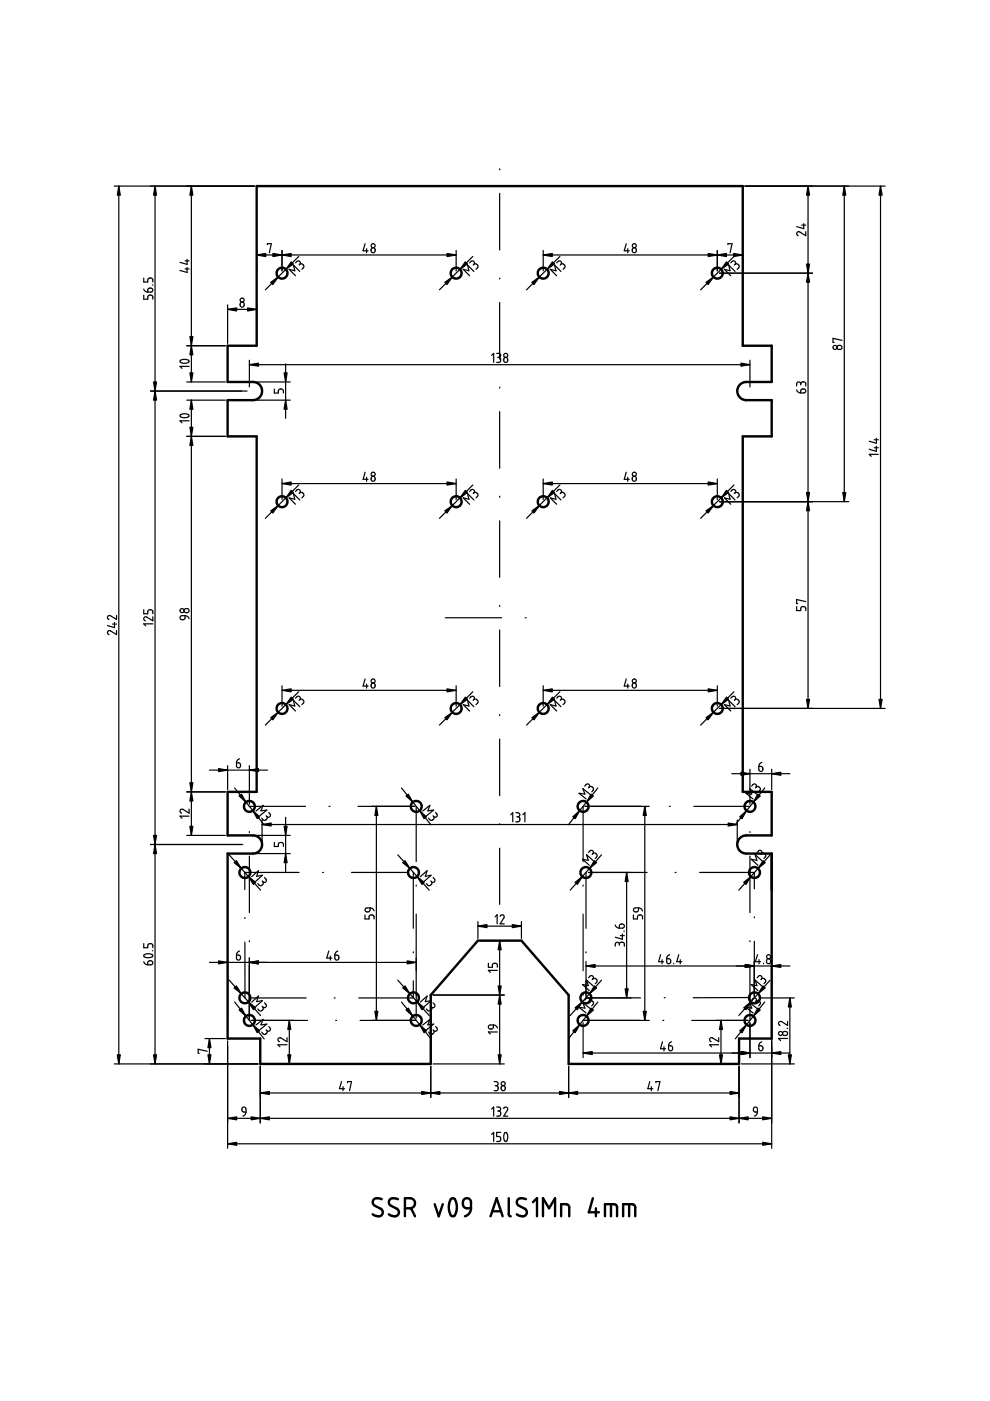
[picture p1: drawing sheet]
<svg xmlns="http://www.w3.org/2000/svg" width="210mm" height="297mm" viewBox="0 0 210 297" stroke-linecap="round" stroke-linejoin="round" font-family="sans-serif">
<g fill="none" stroke="#000" stroke-width=".51">
<path d="M54.4 39.5h103.1v33.8h6.1v7.7h-5.8l-.7 .3-.4 .4-.4 1.1 .3 1.1 1 .8 6 .1v7.7h-6.1v75.4h6.1v9.2l-6 .1-.9 .7-.3 .5-.1 .8 .2 .7 .3 .5 1.1 .6h5.7v39.2h-6.9v5.4h-36.1v-14.6l-10-11.6h-9.3l-10 11.6v14.6h-36.1v-5.4h-6.9v-39.2l5.8-.1 1-.6 .5-1-.1-.9-.3-.5-1-.7-5.9-.1v-9.2h6.1v-75.4h-6.1v-7.7h5.8l1-.6 .5-1.1-.1-.8-.3-.5-1-.7-5.9-.1v-7.7h6.1zM80.9 254.3l-.7-.3-.6 .1-.4 .3-.2 .5 .3 .6 1.7 1 .2 .4-.2 .6-.4 .4h-.6l-1-.4M84.4 254.3l-.8-.3-.6 .1-.5 .4-.1 .5 .4 .6 1.6 .9 .2 .6-.2 .4-.4 .4h-.5l-1.1-.4M85.9 256.2h1.2l.7-.4 .2-.9-.4-.6-.5-.3h-1.2v3.9M87.1 256.2l.9 1.7M92.2 255.3l.8 2.6 .9-2.6M95.6 254.2l.3-.2 .5 .2 .4 1.3-.1 1.5-.3 .7-.3 .2-.5-.2-.4-1.2v-1.2zM98.3 254.4l.6-.4 .5 .1 .3 .2 .2 .6v1.3h-1.1l-.4-.3-.3-.5v-.7zM99.9 256.2l-.4 1-.5 .5-.4 .2M104 257.9l1.3-3.9 1.3 3.9M104.4 256.8h1.8M107.9 254v3.5l.4 .4"/>
<path d="M111.5 254.3l-.8-.3-.6 .1-.4 .4-.1 .5 .3 .6 1.6 .8 .2 .6-.2 .5-.4 .4h-.5l-1-.4M113 254.9l.9-.9v3.9M115.1 257.9v-3.9l1.3 2.2 1.3-2.2v3.9M119 257.9v-2.6h1.1l.4 .2 .2 .4v2M125.7 254l-.9 3h2.2M126.3 256.2v1.7M128.3 257.9v-2.6h1.9l.4 .2 .2 .4v2M129.5 255.3v2.6M132.1 257.9v-2.6h2l.3 .1 .3 .5v2M133.4 255.3v2.6"/>
<circle cx="59.8" cy="57.9" r="1.15"/>
<circle cx="96.7" cy="57.9" r="1.15"/>
<circle cx="115.2" cy="57.9" r="1.15"/>
<circle cx="152.1" cy="57.9" r="1.15"/>
<circle cx="59.8" cy="106.4" r="1.15"/>
<circle cx="96.7" cy="106.4" r="1.15"/>
<circle cx="115.2" cy="106.4" r="1.15"/>
<circle cx="152.1" cy="106.4" r="1.15"/>
<circle cx="59.8" cy="150.2" r="1.15"/>
<circle cx="96.7" cy="150.2" r="1.15"/>
<circle cx="115.2" cy="150.2" r="1.15"/>
<circle cx="152.1" cy="150.2" r="1.15"/>
<circle cx="52.9" cy="171" r="1.16"/>
<circle cx="88.2" cy="171" r="1.16"/>
<circle cx="123.6" cy="171" r="1.16"/>
<circle cx="159" cy="171" r="1.16"/>
<circle cx="51.9" cy="185" r="1.15"/>
<circle cx="87.7" cy="185" r="1.15"/>
<circle cx="124.2" cy="185" r="1.15"/>
<circle cx="160" cy="185" r="1.15"/>
<circle cx="51.9" cy="211.6" r="1.15"/>
<circle cx="52.9" cy="216.4" r="1.16"/>
<circle cx="87.7" cy="211.6" r="1.15"/>
<circle cx="88.3" cy="216.3" r="1.15"/>
<circle cx="123.6" cy="216.4" r="1.15"/>
<circle cx="124.2" cy="211.6" r="1.15"/>
<circle cx="159" cy="216.3" r="1.15"/>
<circle cx="160" cy="211.6" r="1.15"/>
</g>
<g fill="none" stroke="#000" stroke-width=".25">
<path d="M24.2 39.5h29.7M25.2 39.5v186.1M32.9 39.5v186.1M40.6 39.5v41.5M105.9 35.8v.2M157.9 39.5h29.8M171.3 39.5v110.7M179 39.5v66.9M186.7 39.5v110.7M30.5 58.9v.9h.8l.1-.6 .2-.3 .7 .2 .1 .7M39.2 57h.9M39.2 55.3h.9"/>
<path d="M39.7 56.7v1.1l-1.5-.5M39.7 55v1l-1.5-.4M54.4 54.1h42.3M54.4 53.1v4.3M56.7 51.9v-.2h.8l-.4 1.9M59.8 53.1v4.3M62.7 55.7l.4-.4 .4 .1 .2 .3-.1 .3M63.3 54.4l-7 7M63.6 56l.4-.1 .4 .4v.4l-.4 .4M63.6 57.6l-1.4-1.4 .3 1.2-1.2-.3 1.4 1.4M63.6 56l-.2 .2M77.4 51.7l-.4 1.5h1"/>
<path d="M77.7 52.7v.9M96.7 53.1v4.3M99.6 55.7l.4-.4 .4 .1 .2 .3-.1 .3M100.2 54.4l-7 7M100.5 56l.4-.1 .4 .5v.3l-.4 .4M100.5 57.6l-1.4-1.4 .3 1.2-1.2-.3 1.4 1.4M100.5 56l-.2 .2M105.9 41v12M105.9 58.9v.2M115.2 53.1v4.3M115.2 54.1h42.3M118 55.7l.5-.4 .3 .1 .3 .3-.2 .3"/>
<path d="M118.7 54.4l-7.1 7M118.9 56l.5-.1 .4 .5v.3l-.4 .4M118.9 57.6l-1.3-1.4 .3 1.2-1.2-.3 1.3 1.4M118.9 56l-.1 .2M132.8 51.7l-.4 1.5h1M133.1 52.7v.9M134.2 52.6l.4-.1 .3 .3v.6l-.3 .2-.3-.1-.2-.2zM152.1 53.1v4.3M152.6 57.9h19.7M154.3 51.9v-.2h.9l-.4 1.9M154.9 55.7l.5-.4 .3 .1 .3 .2-.1 .4M155.6 54.4l-7.1 7"/>
<path d="M155.9 56l.4-.1 .4 .5v.3l-.4 .4M155.9 57.6l-1.4-1.4 .3 1.2-1.2-.3 1.3 1.4M155.9 56l-.2 .2M157.5 53.1v4.3M170 47.7h.8M170.4 47.4v1.1l-1.5-.5M170.8 49.1v.9l-1.3-.9h-.4l-.2 .5 .3 .4M30.5 62.6v.8h.8l.1-.6 .3-.2 .6 .1 .1 .7M30.5 61.3l.2 .4 .6 .2M31.5 61.2h.7l.2 .3-.1 .3-1 .1zM32.3 60.4h.1M38.2 76.5l.8-.3 .8 .1a.36 .36 0 0 1 .3 .5 .36 .36 0 0 1-.6 .2l-1-.1-.3-.2z"/>
<path d="M39.6 73.3h8.2M40.1 77.7h-1.9l.4 .4M48.3 65.6h6.1M48.3 64.6v8.2M52.9 77.3h106.1M52.9 76.4v5.6M54.4 64.6v8.2M60.6 77.2v11.5M104.2 75.4l.5-.5v1.9M105.3 74.9h.5l.3 .3v.4l-.4 .2M105.5 75.8h.2M105.7 75.8l.4 .2v.6l-.2 .2h-.6"/>
<path d="M105.9 64.1v12M106.9 75.9l.4-.1 .3 .2 .1 .5-.3 .3h-.3l-.3-.2zM159 76.4v5.6M177.5 73.4l.7-.1 .3 .1v.4l-.2 .3h-.6l-.2-.4zM178.5 72.2l-1.9-.5v.9h.2M31.9 82.9h20.5M38.2 88l.8-.3 .8 .1a.36 .36 0 0 1 .3 .5 .36 .36 0 0 1-.6 .2h-1l-.3-.3zM39.6 92.5h8.2M39.6 84.8h8.2M39.6 81h8.2M40.1 89.2h-1.9l.4 .4M40.6 84.8v92.3"/>
<path d="M54.1 84.8h7.4M54.1 81h7.4M58.2 82.5v.8h.8l.1-.6 .3-.2 .6 .1 .1 .7M105.9 82.1v.2M105.9 87.3v12M168.9 82.7l.4 .5 .5 .1M169.8 81.4l-.3-.4h-.3l-.3 .3v.5M169.8 81.4l.3-.4h.5l.2 .3v.5M169.8 81.4v.2M169.9 82.6l.7-.1 .2 .3v.3l-.3 .2h-.7zM185.4 94.9h.8M185.4 93.2h.8"/>
<path d="M185.8 94.6v1.1l-1.5-.5M185.8 92.9v1.1l-1.5-.4M186.2 96.3h-1.9l.4 .5M59.8 102.5h36.9M59.8 101.6v4.3M62.7 104.2l.3-.4h.4l.3 .3-.1 .4M63.3 102.8l-7 7.1M63.6 104.5l.4-.1 .4 .4v.4l-.4 .4M63.6 106l-1.4-1.4 .3 1.3-1.2-.3 1.4 1.3M63.6 104.5l-.2 .1M77.4 100.1l-.4 1.5h1M77.7 101.2v.8"/>
<path d="M78.8 101.1l.4-.1 .3 .3v.6l-.3 .1h-.3l-.2-.3zM96.7 101.6v4.3M99.6 104.2l.4-.4h.3l.3 .3-.1 .4M100.2 102.8l-7 7.1M100.5 104.5l.4-.1 .4 .4v.4l-.4 .4M100.5 106l-1.4-1.4 .3 1.3-1.2-.3 1.4 1.3M100.5 104.5l-.2 .1M105.9 105.2v.2M105.9 110.4v12M115.2 102.5h36.9M115.2 101.6v4.3M118 104.2l.4-.4h.3l.3 .3-.1 .4"/>
<path d="M118.7 102.8l-7.1 7.1M118.9 104.5l.5-.1 .4 .4v.4l-.4 .4M118.9 106l-1.3-1.4 .3 1.3-1.2-.3 1.3 1.3M118.9 104.5l-.1 .1M132.8 100.1l-.4 1.5h1M133.1 101.2v.8M134.2 101.1l.3-.1 .3 .1 .1 .6-.1 .2-.4 .1-.2-.1zM152.1 101.6v4.3M152.6 106.4h27.4M154.9 104.2l.5-.4h.3l.3 .3-.1 .4M155.6 102.8l-7.1 7.1M155.9 104.5l.4-.1 .4 .4v.4l-.4 .4"/>
<path d="M155.9 106l-1.4-1.4 .3 1.3-1.2-.3 1.3 1.3M155.9 104.5l-.2 .1M23.9 132.3h.8M24.3 132v1.1l-1.5-.5M24.7 133.7v.9l-1.4-.9h-.3l-.2 .5 .3 .4M24.7 130.5v.8l-1.4-.8h-.3l-.2 .5 .3 .3M30.5 129.3v.8h.8l.1-.6 .3-.2 .6 .1 .1 .7M32.4 130.8v.8l-1.4-.8-.4 .1-.1 .4 .3 .3M32.4 132.3h-1.9l.4 .4M38.3 130.6l.9-.1-.1 .7-.2 .2-.6-.1-.1-.4zM39.1 129.2l.8-.1 .1 .6-.2 .2h-.5l-.3-.3zM39.2 130.5l.6 .2 .3 .5"/>
<path d="M94.4 131h12M105.9 128.4v.2M105.9 133.6v12M111.4 131h.1M168.9 128.6v.9h.9v-.6l.3-.3 .6 .1 .1 .8M170.8 127.6l-1.9-.5v.9h.2M59.8 145.4v4.3M59.8 146.4h36.9M62.7 148l.3-.3 .4-.1 .3 .3-.1 .4M63.3 146.7l-7 7M63.6 148.3l.3-.1 .5 .4v.4l-.4 .4M63.6 148.3l-.2 .2"/>
<path d="M63.6 149.8l-1.4-1.3 .3 1.2-1.2-.3 1.4 1.3M77.4 144l-.4 1.5h1M77.7 145v.9M78.8 144.9l.4-.1 .3 .3v.6l-.3 .2-.3-.1-.2-.2zM96.7 145.4v4.3M99.6 148l.4-.4h.3l.3 .3-.1 .4M100.2 146.7l-7 7M100.5 148.3h.5l.3 .4v.3l-.4 .4M100.5 149.8l-1.4-1.3 .3 1.2-1.2-.3 1.4 1.3M100.5 148.3l-.2 .2M105.9 151.5v.2M105.9 156.7v12"/>
<path d="M115.2 145.4v4.3M115.2 146.4h36.9M118 148l.4-.4h.3l.3 .3-.1 .4M118.7 146.7l-7.1 7M118.9 148.3h.5l.4 .4-.1 .3-.3 .4M118.9 149.8l-1.3-1.3 .3 1.2-1.2-.3 1.3 1.3M118.9 148.3l-.1 .2M132.8 144l-.4 1.5h1M133.1 145v.9M134.2 145l.2-.2 .4 .1 .1 .6-.1 .3-.4 .1-.2-.2zM152.1 145.4v4.3M152.6 150.2h35.1"/>
<path d="M154.9 148l.5-.4h.3l.3 .4-.1 .3M155.6 146.7l-7.1 7M155.9 148.3h.5l.3 .4v.3l-.4 .4M155.9 149.8l-1.4-1.3 .3 1.2-1.2-.3 1.3 1.3M155.9 148.3l-.2 .2M31.9 179h19.6M39.6 177.1h8.2M39.6 167.9h8.2M40.1 171.6v.8l-1.3-.8h-.4l-.2 .5 .3 .3M40.1 173h-1.9l.4 .5M44.4 163.3h12.3M48.3 162.3v5.1"/>
<path d="M49.7 167.1l6.3 7.8M50.1 161.7l.8 .2 .1 .6-.2 .2-.4 .1-.2-.2zM50.8 160.9l-.4 .2-.3 .6M52.9 162.3v8.2M52.9 176.3v.2M52.9 171h11.9M54.1 177.1h7.4M54.3 172l1.5-1.2-.5 1.1 1.3-.2-1.5 1.3M55.6 174.8h100.7M55.6 173.9v4.7M56.4 173l.2 .1M56.6 173.1v.4l-.4 .4h-.3l-.4-.4"/>
<path d="M57 172.3l.3 .4v.3l-.3 .3-.4-.2M58.2 178.6v.9h.8l.1-.6 .3-.3 .6 .2 .1 .7M60.6 173.3v11.5M69.8 171h.2M75.9 171h12M79.8 171v45.3M85.1 167.1l6.3 7.8M88.2 171v11.7M89.6 172l1.5-1.2-.4 1.1 1.2-.2-1.5 1.3M91.8 173l.1 .1M91.9 173.1l.1 .4-.4 .4h-.4l-.4-.4M92.4 172.3l.3 .3v.4l-.3 .3-.5-.2"/>
<path d="M105.9 174.6v.2M105.9 179.8v11.9M108.3 172.7l.4-.4v1.9M109.4 172.3h.5l.3 .4-.1 .3-.3 .2M109.6 173.2h.2M109.8 173.2l.4 .2v.6l-.3 .2h-.5M110.8 172.7l.5-.4v1.9M123.6 171v11.7M124 166.7l.3-.4 .4-.1 .3 .3-.1 .4M124 171h13.7M124.9 166.9l.4-.2 .5 .3v.4l-.3 .5M124.9 166.9l-.1 .2"/>
<path d="M125.1 168.4l-1.5-1.2 .4 1.2-1.2-.2 1.5 1.2M126.7 167.1l-6.2 7.8M136.7 171v45.3M141.9 171h.2M147.1 171h11.9M155.2 164h12.3M156.3 173.9v4.7M159 163.1v7.4M159 176.3v.2M159.4 166.7l.2-.4 .4-.1 .4 .3-.1 .4M160.3 166.9l.5-.1 .4 .4-.3 .7M160.3 166.9l-.2 .2"/>
<path d="M160.5 168.4l-1.5-1.2 .4 1.2-1.2-.2 1.5 1.2M160.9 162.5l.7 .1 .2 .3-.2 .5-.2 .2-.4-.2zM161.5 161.6l-.4 .3-.2 .6M162.1 167.1l-6.2 7.8M163.6 163.1v4.3M48.6 181.3l6.6 7.4M51.9 199.7v11.9M51.9 194.5v.2M52.9 181.5v12M52.9 199.5v.2M53.4 185.9l1.4-1.3-.4 1.2 1.2-.2-1.4 1.3M54.1 181h7.4"/>
<path d="M55.6 186.8l.1 .1M55.7 186.9l.1 .5-.4 .4-.5-.1-.2-.4M56.1 186.1l.4 .4v.3l-.3 .3-.5-.2M63.4 185h-11.5v3.6M68.4 185h.2M74.5 185h12M77.4 194v.8h.9v-.5l.2-.3h.5l.2 .2 .1 .6M77.5 192.6l.2-.1h.8l-.1 .5-.2 .3h-.5l-.3-.3zM78.5 192.5l.5 .2 .3 .4M84.3 181.3l6.7 7.4M87.6 185v11.8M88.2 187.7v.2"/>
<path d="M88.2 193.8v22.1M89.1 185.9l1.5-1.3-.4 1.2 1.2-.2-1.4 1.3M91.3 186.8l.2 .1M91.5 186.9l.1 .5-.5 .4-.3-.1-.4-.4M91.8 186.1l.4 .4v.3l-.3 .3-.4-.2M101.3 196.4h9.3M101.3 195.4v3.5M101.8 199.4h5.1M105 194.4l.4-.4v1.9M105.9 199.4v26.2M106 194.3l.2-.3h.4l.3 .4-.9 1.5h.9M110.6 195.4v3.5"/>
<path d="M123.6 187.7v.2M123.6 193.8v12M124.2 185v11.8M124.7 185h12.5M124.8 180.7l.3-.3 .4-.1 .3 .3-.1 .4M125.7 181l.4-.2 .5 .4v.3l-.4 .5M125.7 181l-.1 .1M125.8 182.5l-1.4-1.3 .3 1.2-1.2-.2 1.4 1.3M127.5 181.3l-6.6 7.4M130.5 196.1l.3 .5 .5 .2M131.5 196l.5-.1 .2 .1 .1 .6-.3 .2h-.7zM131.5 198.4h.9"/>
<path d="M132 198.1v1l-1.5-.4M132.3 197.4h.1M132.9 185v26.6M134.3 194v.8h.8l.1-.5 .3-.3 .6 .1 .1 .7M134.4 192.7l.2-.2h.8v.5l-.3 .3h-.5l-.3-.3zM135.4 192.5l.5 .2 .3 .4M143.2 185h.1M148.3 185h11.6v3.4M159 181.5v12M159 199.5v.2M159.9 194.4v.2M159.9 199.6v11.9"/>
<path d="M160.5 180.7l.4-.3 .3-.1 .3 .3v.4M161.5 181l.4-.2 .4 .4v.3l-.3 .5M161.5 181l-.2 .1M161.5 182.5l-1.4-1.3 .4 1.2-1.2-.2 1.4 1.3M163.3 181.3l-6.6 7.4M30.5 203.9l.2 .4 .6 .3M30.5 200.1v.8h.8l.1-.6 .3-.2 .6 .1 .1 .7M30.5 202.5l.8-.3 .8 .1a.36 .36 0 0 1 .3 .5 .36 .36 0 0 1-.5 .2l-1.1-.1a.31 .31 0 0 1-.3-.1 .31 .31 0 0 1 0-.3zM31.5 203.8h.7l.2 .3-.1 .3-.3 .2h-.7zM32.3 201.6h.1M44.4 204h43.8M48.3 203.1v12.8"/>
<path d="M48.6 207.8l6.6 7.5M49.7 212.4l6.3 7.9M50.1 202.5l.8 .1 .1 .6-.2 .3-.3 .1-.3-.2zM50.8 201.6l-.4 .3-.3 .6M52.9 203.1v13.2M52.9 211.6h12M53.2 216.3h12M53.4 212.5l1.4-1.3-.4 1.2 1.2-.2-1.4 1.2M54.3 217.3l1.5-1.2-.5 1.2 1.3-.2-1.5 1.2M55.6 213.4l.1 .1M55.7 213.5l.1 .4-.4 .5-.5-.2-.2-.3M56.1 212.6l.3 .4 .1 .4-.4 .3-.4-.2"/>
<path d="M56.4 218.3l.2 .2M56.6 218.5v.4l-.4 .4-.4-.1-.3-.4M57 217.6l.3 .5v.3l-.3 .3-.4-.2M61.3 216.3v9.3M69.7 201.6l-.4 1.5h1.1M70 202.7v.9M70.9 211.6h.2M71 202.5l.8 .1v.6l-.1 .3-.4 .1-.3-.3zM71.2 216.3h.2M71.6 201.6l-.4 .3-.2 .6M76.3 216.3h11.9M84.3 207.8l6.7 7.5"/>
<path d="M85.1 212.4l6.3 7.9M87.6 208v3.6h-11.5M87.6 201.8v.2M89.1 212.5l1.5-1.3-.4 1.2 1.2-.2-1.4 1.2M89.6 217.3l1.5-1.2-.4 1.2 1.2-.2-1.5 1.2M91.3 213.4l.2 .1M91.5 213.5l.1 .4-.5 .5-.3-.1-.4-.4M91.8 212.6l.3 .4 .1 .4-.3 .3-.4-.2M91.8 211h15.1M91.8 218.3l.1 .2M91.9 218.5l.1 .4-.4 .4-.5-.1-.3-.4M92.4 217.6l.3 .4v.4l-.3 .3-.5-.2"/>
<path d="M103.5 204.2v.9h.9v-.6l.3-.3 .7 .2 .1 .7M103.6 217.5l.3-.2h.7l-.1 .7-.2 .2-.6-.1-.2-.3zM104.6 217.3l.5 .1 .4 .6M105.5 218.8h-2l.5 .4M105.5 205.7h-2l.5 .5M123.6 216.3h14.1M123.6 210.8v.2M123.6 216.8v7.4M124 212.1l.3-.4 .4-.1 .3 .3-.1 .4M124.2 204.8h43.3M124.2 201.8v.2M124.2 203.9v7.7h11.6"/>
<path d="M124.7 211.6h9.1M124.8 207.3l.4-.4h.3l.3 .2-.1 .5M124.9 212.3l.4-.2 .5 .3v.4l-.3 .5M124.9 212.3l-.1 .1M125.1 213.8l-1.5-1.2 .4 1.1-1.2-.1 1.5 1.2M125.7 207.6l.4-.2 .5 .4v.3l-.4 .5M125.7 207.6l-.1 .1M125.8 209.1l-1.4-1.3 .3 1.2-1.2-.3 1.4 1.3M126.7 212.4l-6.2 7.9M127.5 207.8l-6.6 7.5M131.3 200.2l-.2-.4h-.4l-.2 .3v.5M131.3 200.2l.2-.4h.5l.4 .2v.6"/>
<path d="M131.3 200.2v.2M140.1 202.4l-.5 1.5h1.1M140.4 203.5v.8M140.5 216.3h.2M140.8 211.5h.2M141.4 203.3h.5l.2 .2 .1 .5-.2 .2-.2 .1-.4-.1zM142 202.4l-.5 .4-.1 .5M142.8 204.2v.1M143.9 202.4l-.4 1.5h1M144.2 203.5v.8M146.7 216.3h12M152.9 216.3v9.3"/>
<path d="M159 211.5h-12M159 204.7v11.6M159 216.8v7.4M159.4 212.1l.2-.4 .5-.1 .3 .2-.1 .5M160.3 212.3l.4-.2 .5 .4v.3l-.3 .5M160.3 212.3l-.2 .1M160.5 213.8l-1.5-1.2 .4 1.1-1.2-.1 1.5 1.2M160.5 207.3l.4-.4h.4l.2 .2v.5M160.6 202.4l-.4 1.5h1M160.9 203.5v.8M161.2 211.6h7.2M161.5 207.6l.4-.2 .4 .4v.3l-.3 .5"/>
<path d="M161.5 207.6l-.2 .1M161.5 209.1l-1.4-1.3 .4 1.2-1.2-.3 1.4 1.3M161.9 204.2v.1M162.1 212.4l-6.2 7.9M162.6 203.4l.4-.1 .3 .2 .1 .5-.2 .3h-.4l-.2-.1-.1-.5zM163.3 207.8l-6.6 7.5M163.6 203.9v7.4M163.6 216.8v26.7M166 218.8l.7-.1 .2 .2 .1 .3-.3 .3h-.5l-.3-.3zM166.9 218h.1M167 216.6v.8l-1.3-.8h-.4l-.2 .4 .3 .4M167.5 211.6v14"/>
<path d="M24.2 225.6h30.5M43.5 220.2h4.3M43.9 222.9l-1.9-.4v.8h.2M44.4 220.2v5.4M48.3 220.7v22.8M48.3 237.1h115.3M51.4 234.9l.2-.2 .4 .2 .2 .9-.8-.2zM52.2 235.8l-.2 .5-.5 .3M55.2 226.1v12M55.2 231.7h101.5M55.7 225.6h6.6M60.9 220v.9l-1.4-.9h-.3l-.3 .5 .3 .4"/>
<path d="M60.9 221.5h-2l.5 .4M72.4 229.3l-.4 1.5h1M72.7 230.4v.8M73.7 229.6v-.3h.8l-.4 1.9M91.3 226.1v6.6M91.8 225.6h15.1M104.2 235.1l.5-.4v1.9M104.8 229.3h.5l.3 .4v.3l-.4 .2M105 230.2h.2M105.2 230.2l.4 .2v.6l-.2 .2h-.6M105.3 234.7l.8 .2v.4l-.4 .3M105.5 235.6h.2"/>
<path d="M105.7 235.6l.4 .1v.7l-.2 .2h-.6M106.3 230.4l.3-.2 .4 .1 .1 .6-.2 .3h-.3l-.2-.1zM106.8 235l.3-.3 .5 .2v.4l-.8 1.3h.9M120.6 226.1v6.6M123.6 223.3h43.9M137.8 229.3l-.4 1.5h1M138.1 230.4v.8M139.1 229.6v-.3h.8l-.4 1.9M140.5 220.9l-.5 1.5h1.1M140.8 221.9v.9M141.8 221.7l.7 .2 .1 .5-.2 .3-.3 .1-.3-.2zM142.4 220.9l-.4 .2-.2 .6"/>
<path d="M151.9 225.6h4.3M152.4 220v.9l-1.4-.9-.4 .1-.1 .4 .3 .4M152.4 221.5h-1.9l.4 .4M156.7 226.1v12M157.2 225.6h11.2M159.9 234.8l.4-.1 .2 .2 .1 .9-.8-.2zM160.6 235.8l-.2 .6-.4 .2M160.9 221.7l.7 .2 .2 .5-.2 .3h-.6zM161.5 220.9l-.4 .3-.2 .5M167 220.2h-1.9l.4 .4M48.3 242.5h115.3M104.2 240.5l.5-.4v1.9"/>
<path d="M106.2 240.1h-.9v.9h.6l.3 .3v.4l-.3 .3h-.6M107.1 240.2a.6 .6 0 0 1 .6 .7l-.2 .8a.36 .36 0 0 1-.5 .3 .36 .36 0 0 1-.2-.5v-.7z"/>
<circle cx="79.1" cy="53.1" r=".5"/>
<circle cx="79.1" cy="52.1" r=".42"/>
<circle cx="134.5" cy="52.1" r=".42"/>
<circle cx="51.3" cy="64.6" r=".5"/>
<circle cx="51.3" cy="63.6" r=".43"/>
<circle cx="107.2" cy="75.4" r=".42"/>
<circle cx="177" cy="73.7" r=".43"/>
<circle cx="79.1" cy="100.5" r=".42"/>
<circle cx="134.5" cy="100.5" r=".42"/>
<circle cx="38.6" cy="129.5" r=".42"/>
<circle cx="79.1" cy="144.4" r=".43"/>
<circle cx="134.5" cy="144.4" r=".43"/>
<circle cx="163" cy="202.8" r=".42"/>
<circle cx="165.5" cy="219.1" r=".43"/>
<circle cx="106.7" cy="229.8" r=".42"/>
</g>
<g fill="#000" stroke="#000" stroke-width=".25">
<path d="M25.2 39.5l.3 1.9h-.6zM32.9 39.5l.3 1.9h-.6zM40.6 39.5l.3 1.9h-.6zM171.3 39.5l.3 1.9h-.6zM179 39.5l.3 1.9h-.6zM186.7 39.5l.3 1.9h-.6zM54.4 54.1l1.9-.4v.7zM57.4 59.9l1.6-1.2-1.2 1.6zM59.8 54.1l1.9-.4v.7zM57.9 53.7l1.9 .4-1.9 .3zM61.7 55.5l.5 .5-1.6 1.1zM94.3 59.9l1.6-1.2-1.1 1.6z"/>
<path d="M94.8 53.7l1.9 .4-1.9 .3zM98.7 55.5l.4 .5-1.6 1.1zM112.8 59.9l1.6-1.2-1.2 1.6zM115.2 54.1l1.9-.4v.7zM117.1 55.5l.5 .5-1.6 1.1zM149.7 59.9l1.6-1.2-1.2 1.6zM150.2 53.7l1.9 .4-1.9 .3zM152.1 54.1l1.9-.4v.7zM154 55.5l.5 .5-1.6 1.1zM155.6 53.7l1.9 .4-1.9 .3zM171.3 57.9l.3 1.9h-.6zM171 56h.6l-.3 1.9z"/>
<path d="M40.6 73.3l.3 1.9h-.6zM40.3 71.4h.6l-.3 1.9zM48.3 65.6l1.9-.3v.6zM52.9 77.3l1.9-.3v.6zM52.5 65.3l1.9 .3-1.9 .3zM157.1 77l1.9 .3-1.9 .3zM32.9 82.9l.3 1.9h-.6zM32.6 81h.6l-.3 1.9zM40.3 90.6h.6l-.3 1.9zM40.6 84.8l.3 2h-.6zM40.3 79.1h.6l-.3 1.9zM40.6 92.5l.3 1.9h-.6z"/>
<path d="M60.2 79.1h.7l-.3 1.9zM60.6 84.8l.3 2h-.7zM57.4 108.3l1.6-1.1-1.2 1.6zM59.8 102.5l1.9-.3v.6zM61.7 104l.5 .4-1.6 1.2zM94.3 108.3l1.6-1.1-1.1 1.6zM94.8 102.2l1.9 .3-1.9 .3zM98.7 104l.4 .4-1.6 1.2zM112.8 108.3l1.6-1.1-1.2 1.6zM115.2 102.5l1.9-.3v.6zM117.1 104l.5 .4-1.6 1.2zM149.7 108.3l1.6-1.1-1.2 1.6z"/>
<path d="M150.2 102.2l1.9 .3-1.9 .3zM154 104l.5 .4-1.6 1.2zM171 104.4h.6l-.3 2zM171.3 106.4l.3 1.9h-.6zM178.7 104.4h.6l-.3 2zM57.4 152.2l1.6-1.2-1.2 1.6zM59.8 146.4l1.9-.4v.7zM61.7 147.8l.5 .5-1.6 1.1zM94.3 152.2l1.6-1.2-1.1 1.6zM94.8 146l1.9 .4-1.9 .3zM98.7 147.8l.4 .5-1.6 1.1zM112.8 152.2l1.6-1.2-1.2 1.6z"/>
<path d="M115.2 146.4l1.9-.4v.7zM117.1 147.8l.5 .5-1.6 1.1zM149.7 152.2l1.6-1.2-1.2 1.6zM150.2 146l1.9 .4-1.9 .3zM154 147.8l.5 .5-1.6 1.1zM171 148.3h.6l-.3 1.9zM186.4 148.3h.6l-.3 1.9zM32.6 177.1h.6l-.3 1.9zM32.9 179l.3 2h-.6zM40.6 167.9l.3 1.9h-.6zM40.3 175.2h.6l-.3 1.9zM40.3 166h.6l-.3 1.9z"/>
<path d="M46.3 163l2 .3-2 .3zM50.7 168.8l.5-.4 1 1.7zM52.9 163.3l1.9-.3v.6zM53.6 171.9l1.5 1.3-.6 .4zM55.6 174.8l1.9-.3v.6zM60.2 175.2h.7l-.3 1.9zM79.8 171l.3 1.9h-.6zM86.1 168.8l.5-.4 .9 1.7zM89 171.9l1.4 1.3-.5 .4zM121.5 173.2l1.4-1.3-.9 1.7zM125.3 168.4l.5 .4-1.4 1.3zM136.7 171l.3 1.9h-.6z"/>
<path d="M154.4 174.5l1.9 .3-1.9 .3zM156.8 173.2l1.5-1.3-1 1.7zM157.1 163.7l1.9 .3-1.9 .4zM160.7 168.4l.5 .4-1.5 1.3zM163.6 164l1.9-.3v.7zM49.6 182.9l.5-.4 1.1 1.6zM52.7 185.9l1.5 1.2-.5 .4zM60.6 181l.3 1.9h-.7zM85.4 182.9l.5-.4 1 1.6zM88.4 185.9l1.6 1.2-.5 .4zM101.3 196.4l2-.4v.7zM105.9 199.4l.4 2h-.7z"/>
<path d="M108.6 196l2 .4-2 .3zM121.9 187.1l1.5-1.2-1 1.6zM126 182.5l.5 .4-1.5 1.2zM132.9 185l.3 1.9h-.7zM157.7 187.1l1.5-1.2-1 1.6zM161.8 182.5l.4 .4-1.5 1.2zM46.3 203.7l2 .3-2 .4zM49.6 209.5l.5-.5 1.1 1.7zM50.7 214.1l.5-.4 1 1.8zM52.7 212.4l1.5 1.3-.5 .4zM52.9 204l1.9-.3v.7zM53.6 217.3l1.5 1.2-.6 .4z"/>
<path d="M61.3 216.3l.4 2h-.7zM79.5 214.4h.6l-.3 1.9zM85.4 209.5l.5-.5 1 1.7zM86.1 214.1l.5-.4 .9 1.8zM86.3 203.7l1.9 .3-1.9 .4zM88.4 212.4l1.6 1.3-.5 .4zM89 217.3l1.4 1.2-.5 .4zM105.9 211l.4 1.9h-.7zM105.6 209h.7l-.4 2zM121.5 218.5l1.4-1.2-.9 1.6zM121.9 213.7l1.5-1.3-1 1.7zM124.2 204.8l2-.3v.6z"/>
<path d="M125.3 213.7l.5 .4-1.4 1.4zM126 209l.5 .5-1.5 1.2zM132.5 209.7h.7l-.3 1.9zM136.4 214.4h.6l-.3 1.9zM152.9 216.3l.3 2h-.7zM156.8 218.5l1.5-1.2-1 1.6zM157.7 213.7l1.5-1.3-1 1.7zM160.7 213.7l.5 .4-1.5 1.4zM158 204.5l1.9 .3-1.9 .3zM161.8 209l.4 .5-1.5 1.2zM163.6 204.8l1.9-.3v.6zM167.5 211.6l.3 1.9h-.6z"/>
<path d="M24.9 223.6h.6l-.3 2zM32.6 223.6h.6l-.3 2zM44.4 220.2l.3 1.9h-.6zM44.1 223.6h.6l-.3 2zM48.3 237.1l1.9-.3v.6zM53.3 236.8l1.9 .3-1.9 .3zM55.2 237.1l1.9-.3v.6zM55.2 231.7l1.9-.3v.7zM61 223.6h.7l-.4 2zM91.3 231.7l2-.3v.7zM89.4 231.4l1.9 .3-1.9 .4zM105.6 223.6h.7l-.4 2z"/>
<path d="M118.6 231.4l2 .3-2 .4zM120.6 231.7l1.9-.3v.7zM123.6 223.3l2-.4v.7zM152.5 223.6h.7l-.3 2zM156.7 237.1l1.9-.3v.6zM154.8 236.8l1.9 .3-1.9 .3zM154.8 231.4l1.9 .3-1.9 .4zM157.1 222.9l1.9 .4-1.9 .3zM161.7 236.8l1.9 .3-1.9 .3zM163.6 223.3l1.9-.4v.7zM167.2 223.6h.6l-.3 2zM48.3 242.5l1.9-.3v.6z"/>
<path d="M161.7 242.2l1.9 .3-1.9 .3z"/>
</g>
</svg>
